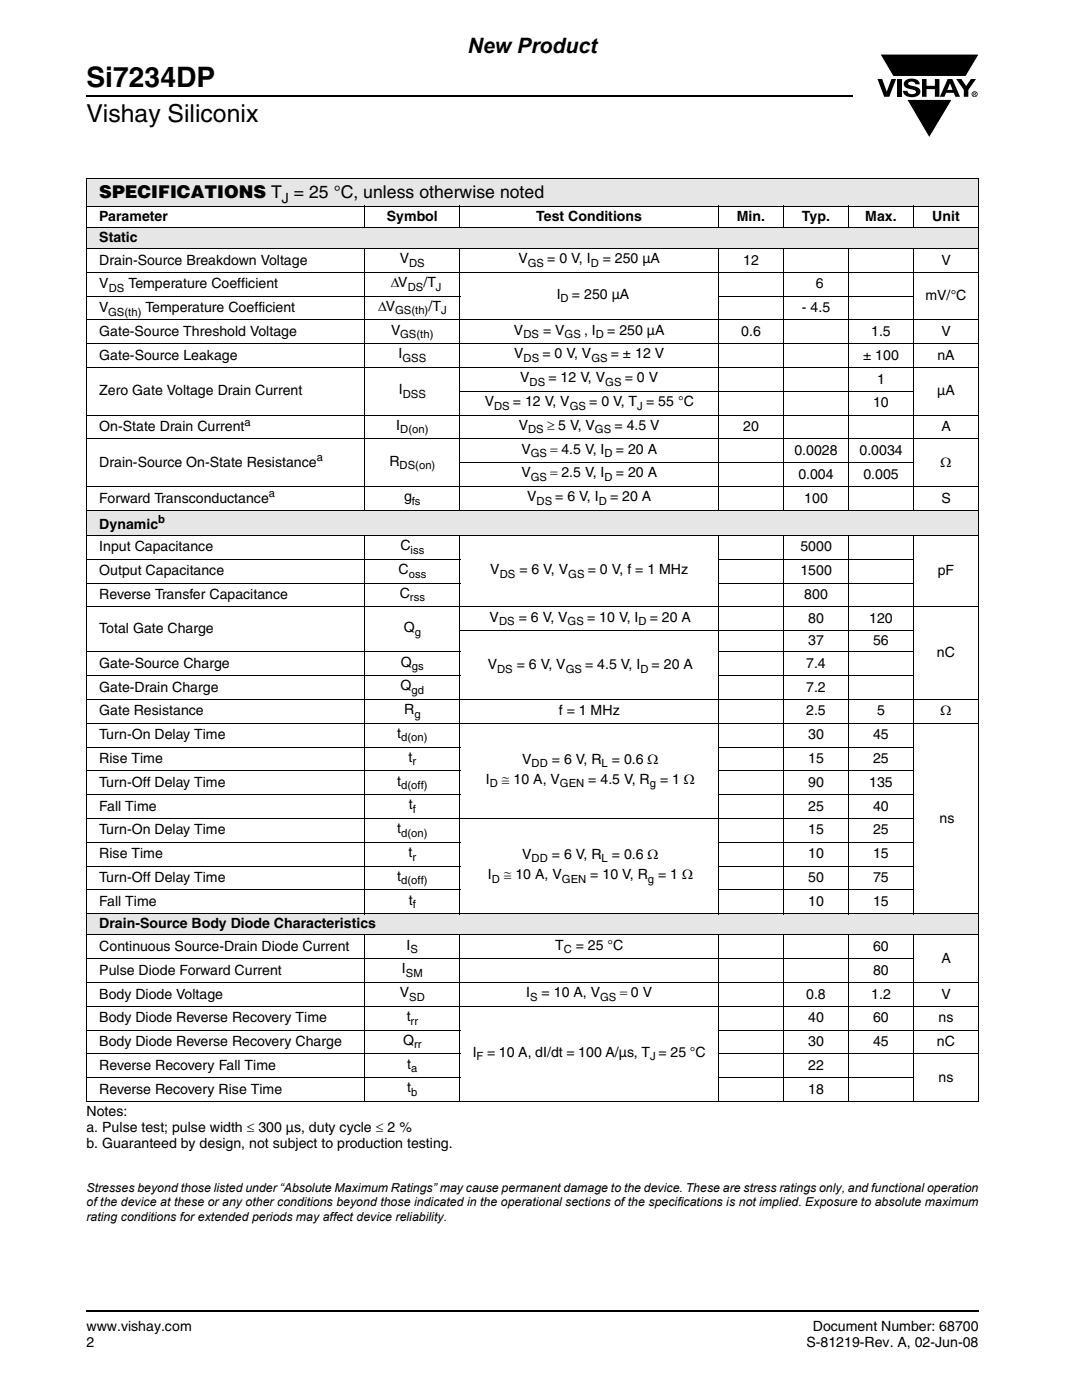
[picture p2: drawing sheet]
<svg xmlns="http://www.w3.org/2000/svg" width="216mm" height="279mm" viewBox="0 0 216 279" stroke-linecap="round" stroke-linejoin="round" font-family="sans-serif">
<defs><g id="words">
<text font-size="5.6" x="17.3" y="17.4">Si7234DP</text>
<text font-size="4.9" x="17.3" y="24.4">Vishay Siliconix</text>
<text font-size="4.2" x="93.3" y="10.5">New Product</text>
<text font-size="3.5" x="19.8" y="39.6">SPECIFICATIONS T = 25 °C, unless otherwise noted</text>
<g font-size="2.8">
<text x="56.2" y="40.5">J</text>
<text x="19.8" y="44.1">Parameter</text>
<text x="77.2" y="44.1">Symbol</text>
<text x="107" y="44.1">Test Conditions</text>
<text x="147" y="44.1">Min.</text>
<text x="160" y="44.1">Typ.</text>
<text x="172.7" y="44.1">Max.</text>
<text x="186" y="44.1">Unit</text>
<text x="19.8" y="48.3">Static</text>
<text x="19.8" y="52.8">Drain-Source Breakdown Voltage</text>
<text x="79.8" y="52.5">V</text>
<text x="103.4" y="52.5">V</text>
<text x="109.2" y="52.5">= 0 V, I</text>
<text x="120.3" y="52.5">= 250 µA</text>
<text x="148.3" y="52.8">12</text>
<text x="187.8" y="52.8">V</text>
<text x="19.8" y="57.6">V</text>
<text x="25.6" y="57.6">Temperature Coefficient</text>
<text x="78" y="57.3">ΔV</text>
<text x="84.5" y="57.3">/T</text>
<text x="111.1" y="59.7">I</text>
<text x="114.1" y="59.7">= 250 µA</text>
<text x="162.8" y="57.6">6</text>
<text x="184.7" y="59.9">mV/°C</text>
<text x="19.8" y="62.3">V</text>
<text x="29" y="62.3">Temperature Coefficient</text>
<text x="75.4" y="62">ΔV</text>
<text x="85.5" y="62">/T</text>
<text x="160" y="62.3">- 4.5</text>
<text x="19.8" y="71.8">Gate-Source Leakage</text>
<text x="19.8" y="67.1">Gate-Source Threshold Voltage</text>
<text x="78.1" y="66.8">V</text>
<text x="79.5" y="71.5">I</text>
<text x="102.6" y="66.8">V</text>
<text x="102.6" y="71.5">V</text>
<text x="108.2" y="71.5">= 0 V, V</text>
<text x="108.4" y="66.8">= V</text>
<text x="116.5" y="66.8">, I</text>
<text x="121.2" y="66.8">= 250 µA</text>
<text x="121.9" y="71.5">= ± 12 V</text>
<text x="147.9" y="67.1">0.6</text>
<text x="172.2" y="71.8">± 100</text>
<text x="173.8" y="67.1">1.5</text>
<text x="187" y="71.8">nA</text>
<text x="187.8" y="67.1">V</text>
<text x="103.8" y="76.3">V</text>
<text x="109.5" y="76.3">= 12 V, V</text>
<text x="124.7" y="76.3">= 0 V</text>
<text x="175" y="76.6">1</text>
<text x="19.8" y="78.9">Zero Gate Voltage Drain Current</text>
<text x="79.6" y="78.7">I</text>
<text x="96.7" y="81">V</text>
<text x="102.3" y="81">= 12 V, V</text>
<text x="117.6" y="81">= 0 V, T = 55 °C</text>
<text x="174.2" y="81.3">10</text>
<text x="187" y="78.9">µA</text>
<text x="19.8" y="86.1">On-State Drain Current</text>
<text x="79.1" y="85.8">I</text>
<text x="103.5" y="85.8">V</text>
<text x="109.2" y="85.8">≥ 5 V, V</text>
<text x="122.6" y="85.8">= 4.5 V</text>
<text x="148.3" y="86.1">20</text>
<text x="187.8" y="86.1">A</text>
<text x="19.8" y="93.2">Drain-Source On-State Resistance</text>
<text x="77.7" y="92.9">R</text>
<text x="104" y="95.3">V</text>
<text x="104" y="90.6">V</text>
<text x="109.8" y="90.6">= 4.5 V, I</text>
<text x="109.8" y="95.3">= 2.5 V, I</text>
<text x="122.9" y="90.6">= 20 A</text>
<text x="122.9" y="95.3">= 20 A</text>
<text x="158.5" y="90.8">0.0028</text>
<text x="159.3" y="95.6">0.004</text>
<text x="171.5" y="90.8">0.0034</text>
<text x="172.3" y="95.6">0.005</text>
<text x="187.7" y="93.2">Ω</text>
<text x="19.8" y="100.3">Forward Transconductance</text>
<text x="80.6" y="100.1">g</text>
<text x="105.2" y="100.1">V</text>
<text x="110.8" y="100.1">= 6 V, I</text>
<text x="121.7" y="100.1">= 20 A</text>
<text x="160.5" y="100.3">100</text>
<text x="187.8" y="100.3">S</text>
<text x="19.8" y="105.6">Dynamic</text>
<text x="19.8" y="110">Input Capacitance</text>
<text x="79.9" y="109.8">C</text>
<text x="159.7" y="110">5000</text>
<text x="19.8" y="114.8">Output Capacitance</text>
<text x="19.8" y="119.5">Reverse Transfer Capacitance</text>
<text x="79.5" y="114.5">C</text>
<text x="79.8" y="119.3">C</text>
<text x="97.8" y="114.5">V</text>
<text x="103.6" y="114.5">= 6 V, V</text>
<text x="117.3" y="114.5">= 0 V, f = 1 MHz</text>
<text x="159.7" y="114.8">1500</text>
<text x="160.5" y="119.5">800</text>
<text x="187.1" y="114.8">pF</text>
<text x="97.7" y="124">V</text>
<text x="103.5" y="124">= 6 V, V</text>
<text x="117.2" y="124">= 10 V, I</text>
<text x="129.6" y="124">= 20 A</text>
<text x="161.3" y="124.3">80</text>
<text x="173.4" y="124.3">120</text>
<text x="19.8" y="126.4">Total Gate Charge</text>
<text x="80.6" y="126.2">Q</text>
<text x="161.3" y="128.8">37</text>
<text x="174.2" y="128.8">56</text>
<text x="187" y="131.2">nC</text>
<text x="19.8" y="133.3">Gate-Source Charge</text>
<text x="79.9" y="137.8">Q</text>
<text x="80" y="133">Q</text>
<text x="97.3" y="133.5">V</text>
<text x="103.1" y="133.5">= 6 V, V</text>
<text x="116.8" y="133.5">= 4.5 V, I</text>
<text x="130" y="133.5">= 20 A</text>
<text x="160.9" y="133.3">7.4</text>
<text x="19.8" y="142.8">Gate Resistance</text>
<text x="19.8" y="138">Gate-Drain Charge</text>
<text x="80.6" y="142.5">R</text>
<text x="111.5" y="142.8">f = 1 MHz</text>
<text x="160.9" y="142.8">2.5</text>
<text x="160.9" y="138">7.2</text>
<text x="175" y="142.8">5</text>
<text x="187.7" y="142.8">Ω</text>
<text x="19.8" y="147.5">Turn-On Delay Time</text>
<text x="79.3" y="147.3">t</text>
<text x="161.3" y="147.5">30</text>
<text x="174.2" y="147.5">45</text>
<text x="19.8" y="152.3">Rise Time</text>
<text x="81.5" y="152">t</text>
<text x="104.2" y="152.4">V</text>
<text x="110.1" y="152.4">= 6 V, R</text>
<text x="122.1" y="152.4">= 0.6 Ω</text>
<text x="161.3" y="152.3">15</text>
<text x="174.2" y="152.3">25</text>
<text x="19.8" y="161.8">Fall Time</text>
<text x="19.8" y="157">Turn-Off Delay Time</text>
<text x="79.3" y="156.8">t</text>
<text x="81.6" y="161.5">t</text>
<text x="96.9" y="156.4">I</text>
<text x="100.1" y="156.4">≅ 10 A, V</text>
<text x="117.4" y="156.4">= 4.5 V, R</text>
<text x="131.7" y="156.4">= 1 Ω</text>
<text x="161.3" y="161.8">25</text>
<text x="161.3" y="157">90</text>
<text x="173.4" y="157">135</text>
<text x="174.2" y="161.8">40</text>
<text x="19.8" y="166.5">Turn-On Delay Time</text>
<text x="79.3" y="166.3">t</text>
<text x="161.3" y="166.5">15</text>
<text x="174.2" y="166.5">25</text>
<text x="187.5" y="164.2">ns</text>
<text x="19.8" y="171.3">Rise Time</text>
<text x="81.5" y="171">t</text>
<text x="104.2" y="171.4">V</text>
<text x="110.1" y="171.4">= 6 V, R</text>
<text x="122.1" y="171.4">= 0.6 Ω</text>
<text x="161.3" y="171.3">10</text>
<text x="174.2" y="171.3">15</text>
<text x="19.8" y="176">Turn-Off Delay Time</text>
<text x="79.3" y="175.8">t</text>
<text x="97.3" y="175.4">I</text>
<text x="100.5" y="175.4">≅ 10 A, V</text>
<text x="117.8" y="175.4">= 10 V, R</text>
<text x="131.3" y="175.4">= 1 Ω</text>
<text x="161.3" y="176">50</text>
<text x="174.2" y="176">75</text>
<text x="19.8" y="185.3">Drain-Source Body Diode Characteristics</text>
<text x="19.8" y="180.8">Fall Time</text>
<text x="81.6" y="180.5">t</text>
<text x="161.3" y="180.8">10</text>
<text x="174.2" y="180.8">15</text>
<text x="19.8" y="189.8">Continuous Source-Drain Diode Current</text>
<text x="81.1" y="189.5">I</text>
<text x="110.7" y="189.5">T</text>
<text x="114.9" y="189.5">= 25 °C</text>
<text x="174.2" y="189.8">60</text>
<text x="19.8" y="194.5">Pulse Diode Forward Current</text>
<text x="80.2" y="194.3">I</text>
<text x="174.2" y="194.5">80</text>
<text x="187.8" y="192.2">A</text>
<text x="19.8" y="199.3">Body Diode Voltage</text>
<text x="79.8" y="199">V</text>
<text x="81.2" y="203.8">t</text>
<text x="105" y="199">I</text>
<text x="108.1" y="199">= 10 A, V</text>
<text x="123.7" y="199">= 0 V</text>
<text x="160.9" y="199.3">0.8</text>
<text x="173.8" y="199.3">1.2</text>
<text x="187.8" y="199.3">V</text>
<text x="19.8" y="204">Body Diode Reverse Recovery Time</text>
<text x="19.8" y="208.8">Body Diode Reverse Recovery Charge</text>
<text x="80.4" y="208.5">Q</text>
<text x="161.3" y="204">40</text>
<text x="161.3" y="208.8">30</text>
<text x="174.2" y="204">60</text>
<text x="174.2" y="208.8">45</text>
<text x="187" y="208.8">nC</text>
<text x="187.3" y="204">ns</text>
<text x="19.8" y="213.5">Reverse Recovery Fall Time</text>
<text x="81.3" y="213.3">t</text>
<text x="94.3" y="210.9">I</text>
<text x="97.2" y="210.9">= 10 A, dI/dt = 100 A/µs, T = 25 °C</text>
<text x="161.3" y="213.5">22</text>
<text x="187.3" y="215.9">ns</text>
<text x="19.8" y="218.3">Reverse Recovery Rise Time</text>
<text x="81.3" y="218">t</text>
<text x="161.3" y="218.3">18</text>
<text x="17.3" y="222.8">Notes:</text>
<text x="17.3" y="226">a. Pulse test; pulse width ≤ 300 µs, duty cycle ≤ 2 %</text>
<text x="17.3" y="229.1">b. Guaranteed by design, not subject to production testing.</text>
<text x="17.3" y="265.6">www.vishay.com</text>
<text x="17.3" y="268.8">2</text>
<text x="160.9" y="268.8">S-81219-Rev. A, 02-Jun-08</text>
<text x="162.2" y="265.6">Document Number: 68700</text>
</g>
<g font-size="2.5">
<text x="17.3" y="238">Stresses beyond those listed under “Absolute Maximum Ratings” may cause permanent damage to the device. These are stress ratings only, and functional operation</text>
<text x="17.3" y="240.8">of the device at these or any other conditions beyond those indicated in the operational sections of the specifications is not implied. Exposure to absolute maximum</text>
<text x="17.3" y="243.6">rating conditions for extended periods may affect device reliability.</text>
</g>
<g font-size="2.2">
<text x="81.7" y="53.3">DS</text>
<text x="105.3" y="53.3">GS</text>
<text x="117.9" y="53.3">D</text>
<text x="21.7" y="58.3">DS</text>
<text x="81.4" y="58">DS</text>
<text x="87" y="58">J</text>
<text x="21.6" y="63">GS(th)</text>
<text x="78.8" y="62.8">GS(th)</text>
<text x="88" y="62.8">J</text>
<text x="111.9" y="60.4">D</text>
<text x="79.9" y="67.5">GS(th)</text>
<text x="104.4" y="67.5">DS</text>
<text x="112.7" y="67.5">GS</text>
<text x="118.9" y="67.5">D</text>
<text x="80.3" y="72.2">GSS</text>
<text x="104.5" y="72.2">DS</text>
<text x="105.7" y="77">DS</text>
<text x="118" y="72.2">GS</text>
<text x="120.8" y="77">GS</text>
<text x="80.4" y="79.4">DSS</text>
<text x="98.6" y="81.7">DS</text>
<text x="113.7" y="81.7">GS</text>
<text x="127.2" y="81.7">J</text>
<text x="48.8" y="84.9">a</text>
<text x="79.9" y="86.5">D(on)</text>
<text x="105.4" y="86.5">DS</text>
<text x="118.7" y="86.5">GS</text>
<text x="63.2" y="92.1">a</text>
<text x="79.7" y="93.6">DS(on)</text>
<text x="105.9" y="91.2">GS</text>
<text x="120.6" y="91.2">D</text>
<text x="53.6" y="99.2">a</text>
<text x="82.2" y="100.8">fs</text>
<text x="105.9" y="96">GS</text>
<text x="107.1" y="100.8">DS</text>
<text x="119.5" y="100.8">D</text>
<text x="120.6" y="96">D</text>
<text x="31.6" y="104.4">b</text>
<text x="81.9" y="110.5">iss</text>
<text x="81.6" y="115.3">oss</text>
<text x="81.8" y="120">rss</text>
<text x="99.7" y="115.3">DS</text>
<text x="113.4" y="115.3">GS</text>
<text x="99.6" y="124.8">DS</text>
<text x="113.3" y="124.8">GS</text>
<text x="127.4" y="124.8">D</text>
<text x="82.8" y="126.9">g</text>
<text x="82.2" y="133.7">gs</text>
<text x="99.2" y="134.2">DS</text>
<text x="112.9" y="134.2">GS</text>
<text x="127.8" y="134.2">D</text>
<text x="82.1" y="138.5">gd</text>
<text x="82.7" y="143.2">g</text>
<text x="80.1" y="148">d(on)</text>
<text x="82.3" y="152.7">r</text>
<text x="106.1" y="153.1">DD</text>
<text x="120" y="153.1">L</text>
<text x="80.1" y="157.5">d(off)</text>
<text x="97.7" y="157.1">D</text>
<text x="111.7" y="157.1">GEN</text>
<text x="129.7" y="157.1">g</text>
<text x="80.1" y="167">d(on)</text>
<text x="82.4" y="162.2">f</text>
<text x="82.3" y="171.7">r</text>
<text x="106.1" y="172.1">DD</text>
<text x="120" y="172.1">L</text>
<text x="80.1" y="176.5">d(off)</text>
<text x="98.1" y="176.1">D</text>
<text x="112.1" y="176.1">GEN</text>
<text x="129.3" y="176.1">g</text>
<text x="82.4" y="181.3">f</text>
<text x="81.9" y="190.2">S</text>
<text x="112.5" y="190.2">C</text>
<text x="81" y="195">SM</text>
<text x="81.7" y="199.7">SD</text>
<text x="105.8" y="199.7">S</text>
<text x="119.8" y="199.7">GS</text>
<text x="81.9" y="204.5">rr</text>
<text x="82.6" y="209.2">rr</text>
<text x="82" y="214">a</text>
<text x="95.1" y="211.6">F</text>
<text x="129.7" y="211.6">J</text>
<text x="82" y="218.7">b</text>
</g>
</g></defs>
<path d="M17.1 18.9h.2v.3h-.2zM17.1 261.5h.2v.4h-.2z" fill="#000"/>
<path d="M17.3 19.1h152.9M17.3 261.7h178.1" fill="none" stroke="#000" stroke-width=".36"/>
<path d="M175.1 10.7h20.4v17h-20.4z" fill="#fff"/>
<g fill="#000">
<path d="M175.1 15.8h.9l.9 2.5 1-2.5h.9l-1.4 3.5h-1zM175.6 10.8h19.8l-2.7 4.5h-14.5zM179 15.8h.9v3.5h-.9zM180.7 16.1a2.08 2.08 0 0 1 2.7 .3l.1 .4h-.9a.78 .78 0 0 0-.6-.5 .78 .78 0 0 0-.8 .4l.2 .3 1 .2a1.06 1.06 0 0 1 1.2 1 1.06 1.06 0 0 1-1 1.1 1.71 1.71 0 0 1-2.4-1.2h.9a.95 .95 0 0 0 .8 .7 .95 .95 0 0 0 .9-.4 1.29 1.29 0 0 0-1.2-.6 1.02 1.02 0 0 1-1.1-.6 1.02 1.02 0 0 1 .2-1.1zM184 15.8h.9v1.3h1.6v-1.3h.9v3.5h-.9v-1.5h-1.6v1.5h-.9zM180.9 19.8h9.1l-4.6 7.7zM190.8 15.8h1l1 1.4 .9-1.4h1l-1.5 2.2v1.3h-.9v-1.4z"/>
<path d="M189.6 16.6l-.6 1.3h1.1zM189.1 15.8h.9l1.6 3.5h-1l-.3-.8h-1.5l-.3 .8h-1z"/>
<path d="M194.4 18.6v.1h.2v-.1zM194.2 18.5h.5v.2l-.1 .1 .1 .3-.2-.3-.1 .3h-.2zM194 18.8a.45 .45 0 0 0 .9 0 .45 .45 0 0 0-.9 0zM193.9 18.8a.6 .6 0 0 1 1.2 0 .6 .6 0 0 1-1.2 0z"/>
</g>
<path d="M175.6 10.8h19.8l-2.7 4.5h-14.5zM180.9 19.8h9.1l-4.6 7.7z" fill="none" stroke="#fff" stroke-width=".2"/>
<g fill="#e6e6e6">
<path d="M17.3 35.6h178v5.5h-178z"/>
<path d="M17.3 45.4h178v4.2h-178z"/>
<path d="M17.3 101.9h178v4.9h-178z"/>
<path d="M17.3 182.4h178v4.2h-178z"/>
</g>
<g fill="none" stroke="#000" stroke-width=".2">
<path d="M17.2 35.6h178.1M17.3 35.7v184.1M195.3 35.7v184.1M17.2 41.1h126.1M17.2 45.4h178.1M17.2 49.6h178.1M17.2 54.4h178.1M17.2 59.1h74.6M72.8 41v4.5M72.8 49.5v52.5M91.8 41v4.5M91.8 49.5v52.5"/>
<path d="M143.3 59.1h39.1M143.4 41v4.5M143.4 49.5v52.5M143.5 41.1h38.7M156.4 41v4.5M156.4 49.5v52.5M169.3 41v4.5M169.3 49.5v52.5M182.3 41v4.5M182.3 49.5v52.5M182.4 41.1h12.9M17.2 63.9h178.1"/>
<path d="M17.2 68.6h178.1M17.2 73.4h178.1M91.7 78.1h90.7M17.2 82.9h178.1M17.2 87.6h178.1M17.2 97.1h178.1M91.7 92.4h90.7M17.2 101.9h178.1M17.2 106.8h178.1M17.2 111.6h74.6M17.2 116.4h74.6M72.8 106.8v75.6"/>
<path d="M91.8 106.8v75.6M143.3 111.6h39.1M143.3 116.4h39.1M143.4 106.8v75.6M156.4 106.8v75.6M169.3 106.8v75.6M182.3 106.8v75.6M17.2 121.1h178.1M17.2 130.1h74.6M17.2 134.8h74.6M17.2 139.6h178.1M91.7 125.9h90.7"/>
<path d="M143.3 130.1h39.1M143.3 134.8h39.1M17.2 144.3h178.1M17.2 149.1h74.6M17.2 153.8h74.6M17.2 158.6h74.6M143.3 149.1h39.1M143.3 153.8h39.1M143.3 158.6h39.1M17.2 163.3h165.2M17.2 168.1h74.6M17.2 172.8h74.6"/>
<path d="M17.2 177.6h74.6M143.3 168.1h39.1M143.3 172.8h39.1M143.3 177.6h39.1M17.2 182.4h178.1M17.2 186.6h178.1M17.2 191.3h165.2M17.2 196.1h178.1M72.8 186.5v33.4M91.8 186.5v33.4M143.4 186.5v33.4M156.4 186.5v33.4"/>
<path d="M169.3 186.5v33.4M182.3 186.5v33.4M17.2 200.8h178.1M17.2 205.6h74.6M17.2 210.3h74.6M17.2 215.1h74.6M17.2 219.8h178.1M143.3 205.6h52M143.3 210.3h52M143.3 215.1h39.1"/>
</g>
<use href="#words"/>
</svg>
